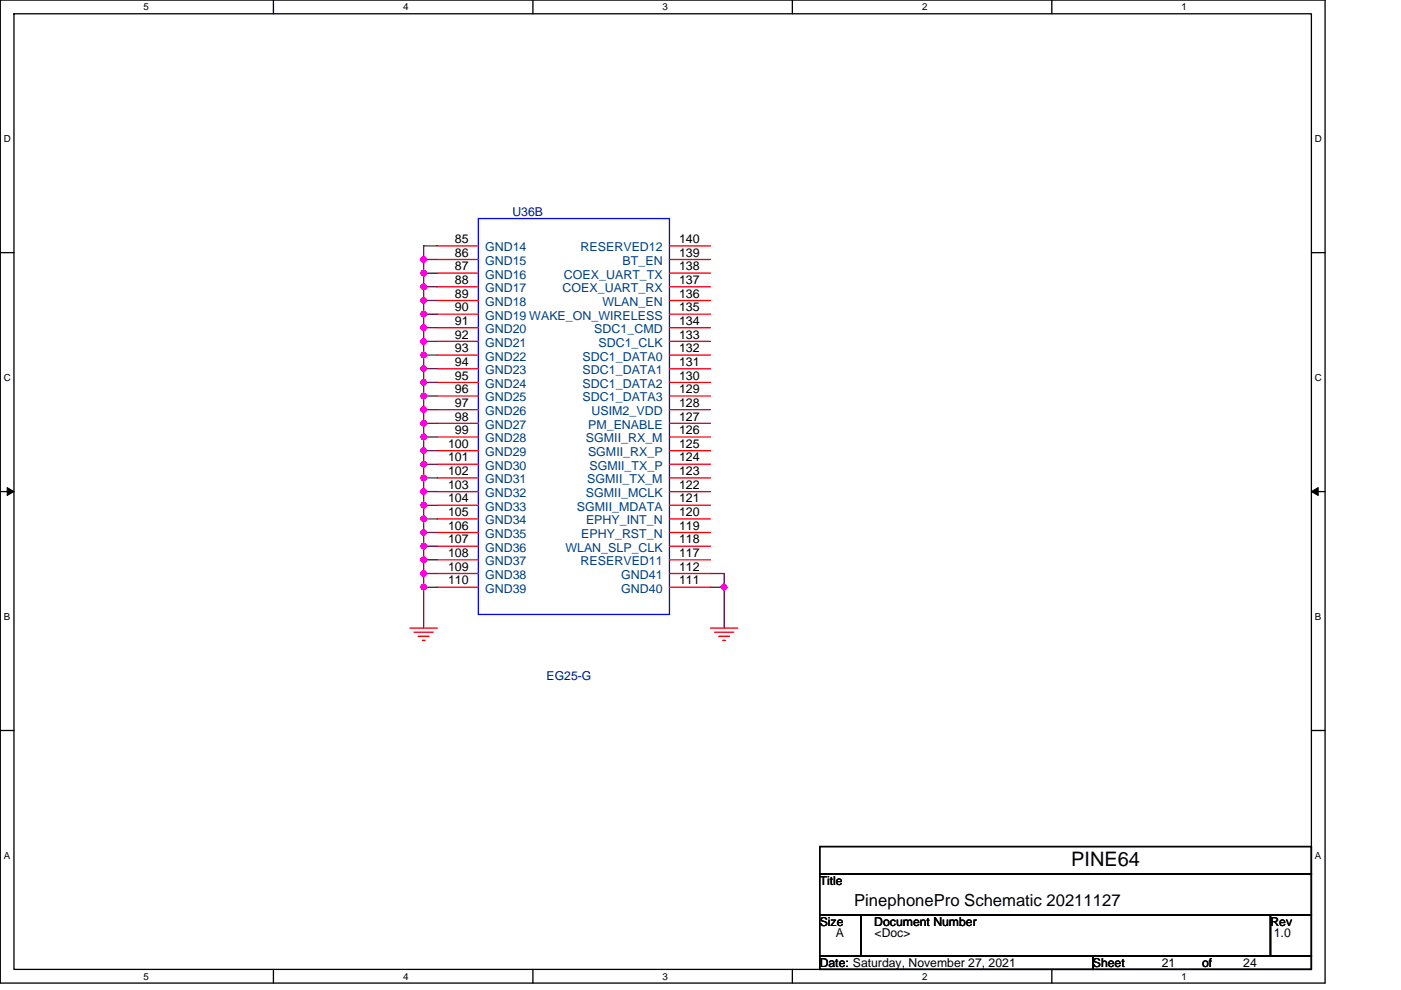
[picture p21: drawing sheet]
<svg xmlns="http://www.w3.org/2000/svg" width="297mm" height="210mm" viewBox="0 0 297 210" stroke-linecap="round" stroke-linejoin="round" font-family="sans-serif">
<defs><g id="words">
<text font-size="4.2" x="227.1" y="183.7">PINE64</text>
<text font-size="3.5" x="181.1" y="192.2">PinephonePro Schematic 20211127</text>
<g font-size="2.6" fill="#000080">
<text x="108.6" y="45.8">U36B</text>
<text x="115.9" y="144.2">EG25-G</text>
</g>
<g font-size="2.6">
<text x="96.5" y="51.6">85</text>
<text x="144" y="51.6">140</text>
<text x="96.5" y="54.4">86</text>
<text x="96.5" y="57.3">87</text>
<text x="144" y="54.4">139</text>
<text x="144" y="57.3">138</text>
<text x="96.5" y="60.2">88</text>
<text x="96.5" y="63.1">89</text>
<text x="144" y="60.2">137</text>
<text x="144" y="63.1">136</text>
<text x="96.5" y="66">90</text>
<text x="96.5" y="68.9">91</text>
<text x="96.5" y="71.8">92</text>
<text x="144" y="66">135</text>
<text x="144" y="71.8">133</text>
<text x="144" y="68.9">134</text>
<text x="96.5" y="74.7">93</text>
<text x="96.5" y="77.6">94</text>
<text x="144" y="77.6">131</text>
<text x="144" y="74.7">132</text>
<text x="96.5" y="80.5">95</text>
<text x="96.5" y="83.4">96</text>
<text x="144" y="83.4">129</text>
<text x="144" y="80.5">130</text>
<text x="96.5" y="86.3">97</text>
<text x="96.5" y="89.2">98</text>
<text x="144" y="86.3">128</text>
<text x="144" y="89.2">127</text>
<text x="95" y="95">100</text>
<text x="96.5" y="92.1">99</text>
<text x="144" y="92.1">126</text>
<text x="144" y="95">125</text>
<text x="95" y="97.9">101</text>
<text x="95" y="100.8">102</text>
<text x="144" y="97.9">124</text>
<text x="144" y="100.8">123</text>
<text x="95" y="103.7">103</text>
<text x="95" y="106.6">104</text>
<text x="144" y="106.6">121</text>
<text x="144" y="103.7">122</text>
<text x="95" y="109.5">105</text>
<text x="95" y="112.4">106</text>
<text x="144" y="112.4">119</text>
<text x="144" y="109.5">120</text>
<text x="95" y="115.3">107</text>
<text x="95" y="118.2">108</text>
<text x="144" y="118.2">117</text>
<text x="144" y="115.3">118</text>
<text x="95" y="121.1">109</text>
<text x="95" y="124">110</text>
<text x="144" y="124">111</text>
<text x="144" y="121.1">112</text>
<text x="173.8" y="187.7">Title</text>
<text x="173.8" y="196.4">Size</text>
<text x="185.4" y="196.4">Document Number</text>
<text x="269.4" y="196.4">Rev</text>
<text x="177.2" y="198.8">A</text>
<text x="185.4" y="198.8">&lt;Doc&gt;</text>
<text x="270.1" y="198.8">1.0</text>
<text x="173.8" y="205">Date:</text>
<text x="173.8" y="205">Date: Saturday, November 27, 2021</text>
<text x="231.7" y="205">Sheet</text>
<text x="246.3" y="205.1">21</text>
<text x="254.9" y="205">of</text>
<text x="263.6" y="205.1">24</text>
</g>
<g font-size="2.6" fill="#004080">
<text x="102.8" y="53.3">GND14</text>
<text x="123.1" y="53.3">RESERVED12</text>
<text x="102.8" y="56.2">GND15</text>
<text x="102.8" y="59.1">GND16</text>
<text x="119.6" y="59.1">COEX_UART_TX</text>
<text x="132" y="56.2">BT_EN</text>
<text x="102.8" y="62">GND17</text>
<text x="102.8" y="64.9">GND18</text>
<text x="119.3" y="62">COEX_UART_RX</text>
<text x="127.8" y="64.9">WLAN_EN</text>
<text x="102.8" y="67.8">GND19 WAKE_ON_WIRELESS</text>
<text x="102.8" y="70.7">GND20</text>
<text x="126" y="70.7">SDC1_CMD</text>
<text x="102.8" y="73.6">GND21</text>
<text x="102.8" y="76.5">GND22</text>
<text x="123.5" y="76.5">SDC1_DATA0</text>
<text x="126.9" y="73.6">SDC1_CLK</text>
<text x="102.8" y="79.4">GND23</text>
<text x="102.8" y="82.3">GND24</text>
<text x="123.5" y="82.3">SDC1_DATA2</text>
<text x="123.5" y="79.4">SDC1_DATA1</text>
<text x="102.8" y="85.2">GND25</text>
<text x="102.8" y="88.1">GND26</text>
<text x="123.5" y="85.2">SDC1_DATA3</text>
<text x="125.4" y="88.1">USIM2_VDD</text>
<text x="102.8" y="91">GND27</text>
<text x="102.8" y="93.9">GND28</text>
<text x="124.2" y="93.9">SGMII_RX_M</text>
<text x="124.7" y="91">PM_ENABLE</text>
<text x="102.8" y="96.8">GND29</text>
<text x="102.8" y="99.6">GND30</text>
<text x="124.7" y="96.8">SGMII_RX_P</text>
<text x="125" y="99.6">SGMII_TX_P</text>
<text x="102.8" y="102.5">GND31</text>
<text x="102.8" y="105.4">GND32</text>
<text x="124.2" y="105.4">SGMII_MCLK</text>
<text x="124.5" y="102.5">SGMII_TX_M</text>
<text x="102.8" y="108.3">GND33</text>
<text x="102.8" y="111.2">GND34</text>
<text x="122.3" y="108.3">SGMII_MDATA</text>
<text x="124.2" y="111.2">EPHY_INT_N</text>
<text x="102.8" y="114.1">GND35</text>
<text x="102.8" y="117">GND36</text>
<text x="102.8" y="119.9">GND37</text>
<text x="119.9" y="117">WLAN_SLP_CLK</text>
<text x="123.1" y="119.9">RESERVED11</text>
<text x="123.2" y="114.1">EPHY_RST_N</text>
<text x="102.8" y="122.8">GND38</text>
<text x="102.8" y="125.7">GND39</text>
<text x="131.7" y="125.7">GND40</text>
<text x="131.7" y="122.8">GND41</text>
</g>
<g font-size="2.1">
<text x="30.5" y="2.2">5</text>
<text x="85.5" y="2.2">4</text>
<text x="140.5" y="2.2">3</text>
<text x="195.5" y="2.2">2</text>
<text x="250.5" y="2.2">1</text>
<text x=".8" y="30.1">D</text>
<text x="278.8" y="30.1">D</text>
<text x=".8" y="80.8">C</text>
<text x="278.8" y="80.8">C</text>
<text x=".8" y="131.4">B</text>
<text x="278.8" y="131.4">B</text>
<text x=".8" y="182.1">A</text>
<text x="278.8" y="182.1">A</text>
<text x="30.5" y="207.8">5</text>
<text x="85.5" y="207.8">4</text>
<text x="140.5" y="207.8">3</text>
<text x="195.5" y="207.8">2</text>
<text x="250.5" y="207.8">1</text>
</g>
</g></defs>
<path d="M.1 0h280.8v208.5h-280.8zM3 2.9h275v202.7h-275z" fill="none" stroke="#000" stroke-width=".28"/>
<g fill="#fff">
<path d="M30.5 .3h1.1v2.3h-1.1z"/>
<path d="M30.5 205.9h1.1v2.3h-1.1z"/>
</g>
<path d="M58 0v2.9M58 205.6v2.9" fill="none" stroke="#000" stroke-width=".28"/>
<g fill="#fff">
<path d="M85.5 .3h1.1v2.3h-1.1z"/>
<path d="M85.5 205.9h1.1v2.3h-1.1z"/>
</g>
<path d="M113 0v2.9M113 205.6v2.9" fill="none" stroke="#000" stroke-width=".28"/>
<g fill="#fff">
<path d="M140.5 .3h1.1v2.3h-1.1z"/>
<path d="M140.5 205.9h1.1v2.3h-1.1z"/>
</g>
<path d="M168 0v2.9M168 205.6v2.9" fill="none" stroke="#000" stroke-width=".28"/>
<g fill="#fff">
<path d="M195.5 .3h1.2v2.3h-1.2z"/>
<path d="M195.5 205.9h1.2v2.3h-1.2z"/>
</g>
<path d="M223 0v2.9M223 205.6v2.9" fill="none" stroke="#000" stroke-width=".28"/>
<g fill="#fff">
<path d="M250.5 .3h1.2v2.3h-1.2z"/>
<path d="M250.5 205.9h1.2v2.3h-1.2z"/>
<path d="M.8 28.3h1.5v2.3h-1.5z"/>
<path d="M278.8 28.3h1.5v2.3h-1.5z"/>
<path d="M.8 78.9h1.5v2.3h-1.5z"/>
<path d="M278.8 78.9h1.5v2.3h-1.5z"/>
</g>
<path d="M.1 53.6h2.9M278 53.6h2.9" fill="none" stroke="#000" stroke-width=".28"/>
<g fill="#fff">
<path d="M.8 129.6h1.4v2.3h-1.4z"/>
<path d="M278.8 129.6h1.4v2.3h-1.4z"/>
</g>
<path d="M.1 104.3h2.9M278 104.3h2.9" fill="none" stroke="#000" stroke-width=".28"/>
<g fill="#000" stroke="#000" stroke-width=".21">
<path d="M1.5 103.4l1.5 .9-1.5 .8z" fill-rule="evenodd"/>
<path d="M278 104.3l1.5-.9v1.7z" fill-rule="evenodd"/>
</g>
<g fill="#fff">
<path d="M.8 180.3h1.4v2.3h-1.4z"/>
<path d="M278.8 180.3h1.4v2.3h-1.4z"/>
</g>
<path d="M.1 154.9h2.9M278 154.9h2.9M173.8 179.6h104.2v5.7h-104.2zM173.8 194h8.7v8.7h-8.7zM173.8 185.3h104.2v8.7h-104.2zM182.5 194h86.9v8.7h-86.9zM269.4 194h8.6v8.7h-8.6zM173.8 202.7h57.9v2.9h-57.9zM231.7 202.7h46.3v2.9h-46.3z" fill="none" stroke="#000" stroke-width=".28"/>
<g fill="none" stroke="#f00" stroke-width=".28">
<path d="M92.7 52.2h8.7M92.7 55h8.7M92.7 57.9h8.7M141.9 52.2h8.7M141.9 55h8.7M141.9 57.9h8.7M92.7 60.8h8.7M92.7 63.7h8.7M92.7 66.6h8.7M92.7 69.5h8.7M92.7 72.4h8.7M92.7 75.3h8.7"/>
<path d="M92.7 78.2h8.7M141.9 60.8h8.7M141.9 63.7h8.7M141.9 66.6h8.7M141.9 69.5h8.7M141.9 72.4h8.7M141.9 75.3h8.7M141.9 78.2h8.7M92.7 81.1h8.7M92.7 84h8.7M92.7 86.9h8.7M92.7 89.8h8.7"/>
<path d="M92.7 92.7h8.7M92.7 95.6h8.7M92.7 98.5h8.7M141.9 81.1h8.7M141.9 84h8.7M141.9 86.9h8.7M141.9 89.8h8.7M141.9 92.7h8.7M141.9 95.6h8.7M141.9 98.5h8.7M92.7 101.4h8.7M92.7 104.3h8.7"/>
<path d="M92.7 107.2h8.7M92.7 110.1h8.7M92.7 112.9h8.7M92.7 115.8h8.7M92.7 118.7h8.7M141.9 101.4h8.7M141.9 104.3h8.7M141.9 107.2h8.7M141.9 110.1h8.7M141.9 112.9h8.7M141.9 115.8h8.7M141.9 118.7h8.7"/>
<path d="M86.9 133.2h5.8M87.8 134.1h4.1M88.7 135h2.3M89.5 135.8h.6M92.7 121.6h8.7M92.7 124.5h8.7M141.9 121.6h8.7M141.9 124.5h8.7M150.6 133.2h5.8M151.5 134.1h4.1M152.4 135h2.3M153.2 135.8h.6"/>
</g>
<path d="M101.4 46.4h40.5v83.9h-40.5z" fill="none" stroke="#00f" stroke-width=".28"/>
<g fill="none" stroke="#800040" stroke-width=".28">
<path d="M89.8 55v2.9h2.9M89.8 57.9v2.9h2.9M92.7 52.2h-2.9v2.8h2.9M89.8 60.8v2.9h2.9M89.8 63.7v2.9h2.9M89.8 66.6v2.9h2.9M89.8 69.5v2.9h2.9M89.8 72.4v2.9h2.9M89.8 75.3v2.9h2.9M89.8 78.2v2.9h2.9M89.8 81.1v2.9h2.9M89.8 84v2.9h2.9"/>
<path d="M89.8 86.9v2.9h2.9M89.8 89.8v2.9h2.9M89.8 92.7v2.9h2.9M89.8 95.6v2.9h2.9M89.8 98.5v2.9h2.9M89.8 101.4v2.9h2.9M89.8 104.3v2.9h2.9M89.8 107.2v2.9h2.9M89.8 110.1v2.8h2.9M89.8 112.9v2.9h2.9M89.8 115.8v2.9h2.9M89.8 118.7v2.9h2.9"/>
<path d="M89.8 124.5v8.7M89.8 121.6v2.9h2.9M150.6 121.6h2.9v2.9h-2.9M153.5 124.5v8.7"/>
</g>
<g fill="#f0f" stroke="#f0f" stroke-width=".28">
<circle cx="89.8" cy="124.5" r=".57"/>
<circle cx="89.8" cy="55" r=".57"/>
<circle cx="89.8" cy="57.9" r=".57"/>
<circle cx="89.8" cy="60.8" r=".57"/>
<circle cx="89.8" cy="63.7" r=".57"/>
<circle cx="89.8" cy="66.6" r=".57"/>
<circle cx="89.8" cy="69.5" r=".57"/>
<circle cx="89.8" cy="72.4" r=".57"/>
<circle cx="89.8" cy="75.3" r=".57"/>
<circle cx="89.8" cy="78.2" r=".57"/>
<circle cx="89.8" cy="81.1" r=".57"/>
<circle cx="89.8" cy="84" r=".57"/>
<circle cx="89.8" cy="86.9" r=".57"/>
<circle cx="89.8" cy="89.8" r=".57"/>
<circle cx="89.8" cy="92.7" r=".57"/>
<circle cx="89.8" cy="95.6" r=".57"/>
<circle cx="89.8" cy="98.5" r=".57"/>
<circle cx="89.8" cy="101.4" r=".57"/>
<circle cx="89.8" cy="104.3" r=".57"/>
<circle cx="89.8" cy="107.1" r=".57"/>
<circle cx="89.8" cy="110" r=".57"/>
<circle cx="89.8" cy="112.9" r=".57"/>
<circle cx="89.8" cy="115.8" r=".57"/>
<circle cx="89.8" cy="118.7" r=".57"/>
<circle cx="89.8" cy="121.6" r=".57"/>
<circle cx="153.5" cy="124.5" r=".57"/>
</g>
<use href="#words"/>
</svg>
